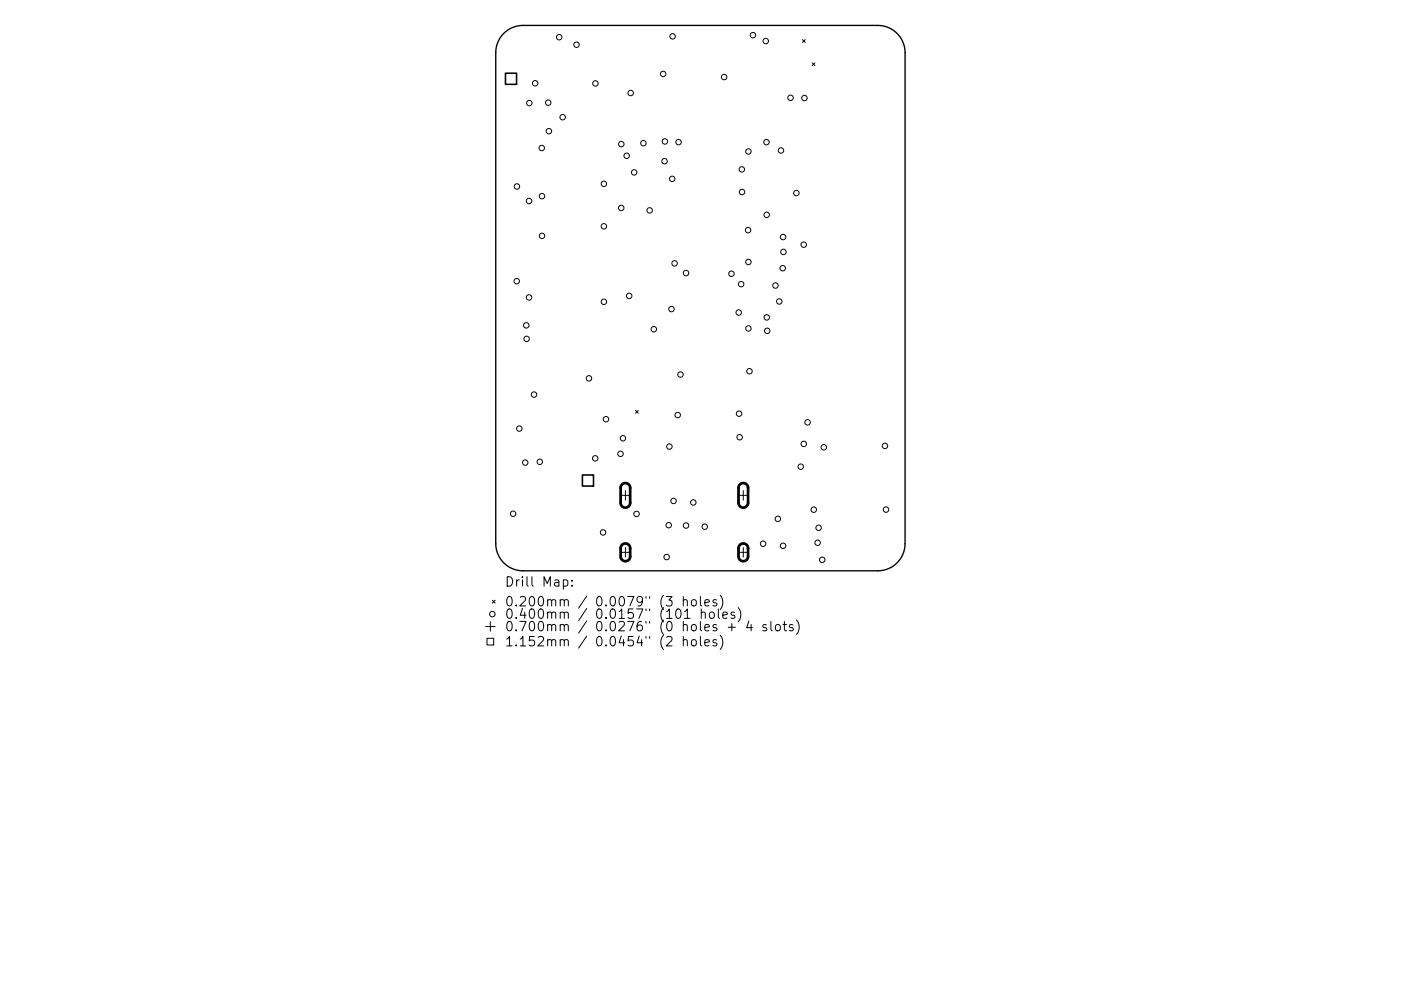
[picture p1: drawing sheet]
<svg xmlns="http://www.w3.org/2000/svg" width="297mm" height="210mm" viewBox="0 0 297 210" stroke-linecap="round" stroke-linejoin="round" font-family="sans-serif">
<defs><g id="words">
<g font-size="2.8">
<text x="107" y="124.5">Drill Map:</text>
<text x="107" y="128.7">0.200mm / 0.0079&quot; (3 holes)</text>
<text x="107" y="131.3">0.400mm / 0.0157&quot; (101 holes)</text>
<text x="107" y="133.9">0.700mm / 0.0276&quot; (0 holes + 4 slots)</text>
<text x="107" y="137.1">1.152mm / 0.0454&quot; (2 holes)</text>
</g>
</g></defs>
<path d="M106.8 7.1a5.8 5.8 0 0 1 4.1-1.7h75.2a5.8 5.8 0 0 1 5.8 5.8v104.1a5.8 5.8 0 0 1-5.8 5.8h-75.2a5.8 5.8 0 0 1-5.8-5.8v-104.1a5.8 5.8 0 0 1 1.7-4.1z" fill="none" stroke="#000" stroke-width=".29"/>
<g fill="none" stroke="#000" stroke-width=".21">
<path d="M170.1 8.4l.6 .6M170.7 8.4l-.6 .6M172.2 13.3l.6 .6M172.8 13.3l-.6 .6M134.7 87.1l.6 .6M135.3 87.1l-.6 .6M131.6 105.1h2M131.6 117.2h2M132.6 104.1v2M132.6 116.2v2M156.6 105.1h2M156.6 117.2h2"/>
<path d="M157.6 104.1v2M157.6 116.2v2M103 132.9h2M103.3 135.4h1.4v1.4h-1.4zM104 131.9v2M104.4 127.4l.6 .5M105 127.4l-.6 .5M119.4 123.1l.6-.1 .4 .4v.6l-.2 .3h-.8M121.3 124.2v.2M121.3 123.1v.2M144.9 127.4l.3-.2 .4 .1 .1 1.3M144.9 135.9a.5 .5 0 0 1 .8 .1v1"/>
<path d="M144.9 126.6v2M144.9 135v2M146.7 135.9l.3-.2 .5 .2 .1 .8-.2 .2-.4 .1-.3-.2zM146.8 127.3l.2-.1a.54 .54 0 0 1 .6 .4l-.1 .8-.5 .2-.4-.4v-.6zM148.5 126.6v1.7l.3 .3M148.5 135v1.8l.3 .2M148.7 130.1a.5 .5 0 0 1 .8 0v1.1M148.7 129.2v2M149.4 127.9l1-.2-.1-.4-.6-.1-.3 .3 .1 1h.8M149.4 136.4l1-.2-.1-.4-.6-.1-.3 .3 .1 .9h.8M150.5 130.1l.1-.1a.54 .54 0 0 1 .8 .2l-.1 .8a.54 .54 0 0 1-.5 .2 .54 .54 0 0 1-.4-.4zM151.9 127.3l-.5-.1-.2 .3 .1 .3 .6 .2v.5h-.7"/>
<path d="M151.9 135.8l-.5-.1-.2 .3 .1 .3 .6 .2v.4h-.7M152.3 129.2v1.7l.3 .3M152.7 126.3a2.29 2.29 0 0 1 0 3M152.7 134.8a2.29 2.29 0 0 1 0 3M153.3 130.5l.9-.2-.1-.3-.6-.1-.2 .2v1h.8M154.4 133.1h1.5M155.2 132.3v1.5M155.7 130l-.4-.1-.3 .2 .1 .3 .6 .2v.5h-.7M156.5 128.9a2.29 2.29 0 0 1 0 3.1M158.8 131.7l-.5 1.5h1.2M159.3 132.5v1.3M162.5 132.6l-.5-.1-.3 .3 .1 .3 .7 .2v.4h-.8"/>
<path d="M163.4 131.8v1.8l.3 .2M164.5 132.7a.54 .54 0 0 1 .5-.2 .54 .54 0 0 1 .4 .4v.6a.54 .54 0 0 1-.5 .4 .54 .54 0 0 1-.5-.4zM166 132.5h.8M166.3 131.8v1.8l.1 .1 .4 .1M168.1 132.6l-.5-.1-.3 .3 .1 .3 .7 .2v.4h-.8M168.9 131.6a2.29 2.29 0 0 1 0 3"/>
<circle cx="113.5" cy="17.7" r=".58"/>
<circle cx="118.6" cy="7.9" r=".58"/>
<circle cx="122.2" cy="9.5" r=".58"/>
<circle cx="126.2" cy="17.7" r=".58"/>
<circle cx="133.7" cy="19.7" r=".58"/>
<circle cx="140.6" cy="15.7" r=".58"/>
<circle cx="142.6" cy="7.7" r=".58"/>
<circle cx="153.5" cy="16.3" r=".58"/>
<circle cx="159.6" cy="7.5" r=".58"/>
<circle cx="162.4" cy="8.7" r=".58"/>
<circle cx="109.6" cy="39.6" r=".58"/>
<circle cx="112.2" cy="21.9" r=".58"/>
<circle cx="114.9" cy="31.4" r=".58"/>
<circle cx="116.2" cy="21.8" r=".58"/>
<circle cx="116.4" cy="27.8" r=".58"/>
<circle cx="119.3" cy="24.9" r=".58"/>
<circle cx="128" cy="39" r=".58"/>
<circle cx="131.7" cy="30.6" r=".58"/>
<circle cx="132.9" cy="33.1" r=".58"/>
<circle cx="134.4" cy="36.6" r=".58"/>
<circle cx="136.4" cy="30.4" r=".58"/>
<circle cx="140.9" cy="34.2" r=".58"/>
<circle cx="141" cy="30" r=".58"/>
<circle cx="142.5" cy="37.9" r=".58"/>
<circle cx="143.9" cy="30.2" r=".58"/>
<circle cx="157.3" cy="35.9" r=".58"/>
<circle cx="158.7" cy="32.1" r=".58"/>
<circle cx="162.5" cy="30.2" r=".58"/>
<circle cx="165.6" cy="31.9" r=".58"/>
<circle cx="167.6" cy="20.8" r=".58"/>
<circle cx="170.6" cy="20.8" r=".58"/>
<circle cx="109.6" cy="59.7" r=".58"/>
<circle cx="112.2" cy="42.7" r=".58"/>
<circle cx="114.9" cy="50" r=".58"/>
<circle cx="114.9" cy="41.6" r=".58"/>
<circle cx="128" cy="48" r=".58"/>
<circle cx="131.7" cy="44.1" r=".58"/>
<circle cx="137.7" cy="44.6" r=".58"/>
<circle cx="143" cy="55.9" r=".58"/>
<circle cx="145.5" cy="57.9" r=".58"/>
<circle cx="155.1" cy="58.1" r=".58"/>
<circle cx="157.3" cy="40.7" r=".58"/>
<circle cx="158.6" cy="48.8" r=".58"/>
<circle cx="158.7" cy="55.6" r=".58"/>
<circle cx="162.5" cy="45.6" r=".58"/>
<circle cx="166" cy="56.9" r=".58"/>
<circle cx="166" cy="50.3" r=".58"/>
<circle cx="166.1" cy="53.5" r=".58"/>
<circle cx="168.8" cy="41" r=".58"/>
<circle cx="170.4" cy="51.9" r=".58"/>
<circle cx="111.6" cy="69" r=".58"/>
<circle cx="111.7" cy="71.9" r=".58"/>
<circle cx="112.2" cy="63.1" r=".58"/>
<circle cx="128" cy="64" r=".58"/>
<circle cx="133.4" cy="62.8" r=".58"/>
<circle cx="138.6" cy="69.9" r=".58"/>
<circle cx="142.4" cy="65.6" r=".58"/>
<circle cx="144.3" cy="79.5" r=".58"/>
<circle cx="156.6" cy="66.3" r=".58"/>
<circle cx="157.1" cy="60.3" r=".58"/>
<circle cx="158.7" cy="69.7" r=".58"/>
<circle cx="158.9" cy="78.8" r=".58"/>
<circle cx="162.6" cy="67.3" r=".58"/>
<circle cx="162.7" cy="70.2" r=".58"/>
<circle cx="164.4" cy="60.6" r=".58"/>
<circle cx="165.2" cy="64" r=".58"/>
<circle cx="110.1" cy="90.9" r=".58"/>
<circle cx="111.4" cy="98.2" r=".58"/>
<circle cx="113.2" cy="83.7" r=".58"/>
<circle cx="114.4" cy="98" r=".58"/>
<circle cx="124.9" cy="80.3" r=".58"/>
<circle cx="126.2" cy="97.2" r=".58"/>
<circle cx="128.5" cy="88.9" r=".58"/>
<circle cx="131.6" cy="96.3" r=".58"/>
<circle cx="132.1" cy="93" r=".58"/>
<circle cx="141.9" cy="94.7" r=".58"/>
<circle cx="143.7" cy="88.1" r=".58"/>
<circle cx="156.7" cy="87.8" r=".58"/>
<circle cx="156.8" cy="92.8" r=".58"/>
<circle cx="169.8" cy="99" r=".58"/>
<circle cx="170.4" cy="94.2" r=".58"/>
<circle cx="171.2" cy="89.6" r=".58"/>
<circle cx="174.7" cy="94.9" r=".58"/>
<circle cx="187.6" cy="94.6" r=".58"/>
<circle cx="108.8" cy="109" r=".58"/>
<circle cx="127.9" cy="113" r=".58"/>
<circle cx="135" cy="109" r=".58"/>
<circle cx="141.3" cy="118.2" r=".58"/>
<circle cx="141.8" cy="111.4" r=".58"/>
<circle cx="142.8" cy="106.3" r=".58"/>
<circle cx="145.5" cy="111.5" r=".58"/>
<circle cx="147" cy="106.6" r=".58"/>
<circle cx="149.4" cy="111.7" r=".58"/>
<circle cx="161.8" cy="115.4" r=".58"/>
<circle cx="164.9" cy="110.1" r=".58"/>
<circle cx="166" cy="115.8" r=".58"/>
<circle cx="172.5" cy="108.1" r=".58"/>
<circle cx="173.4" cy="115.2" r=".58"/>
<circle cx="173.6" cy="112" r=".58"/>
<circle cx="174.3" cy="118.8" r=".58"/>
<circle cx="187.8" cy="108.1" r=".58"/>
<circle cx="104.4" cy="130.3" r=".58"/>
</g>
<path d="M131.9 102.8a1.01 1.01 0 0 1 1.1-.2 1.01 1.01 0 0 1 .6 .9v3.2a1.01 1.01 0 0 1-1 1 1.01 1.01 0 0 1-1-1v-3.3zM131.9 115.6a1.01 1.01 0 0 1 1.1-.2 1.01 1.01 0 0 1 .6 .9v1.8a1.01 1.01 0 0 1-1 1 1.01 1.01 0 0 1-1-1v-1.9zM156.9 102.8a1.01 1.01 0 0 1 1.1-.2 1.01 1.01 0 0 1 .6 .9v3.2a1.01 1.01 0 0 1-1 1 1.01 1.01 0 0 1-1-1v-3.3zM156.9 115.6a1.01 1.01 0 0 1 1.1-.2 1.01 1.01 0 0 1 .6 .9v1.8a1.01 1.01 0 0 1-1 1 1.01 1.01 0 0 1-1-1v-1.9z" fill="none" stroke="#000" stroke-width=".58"/>
<path d="M107.2 15.5h2.3v2.4h-2.3zM123.5 100.8h2.3v2.3h-2.3z" fill="none" stroke="#000" stroke-width=".33"/>
<use href="#words"/>
</svg>
